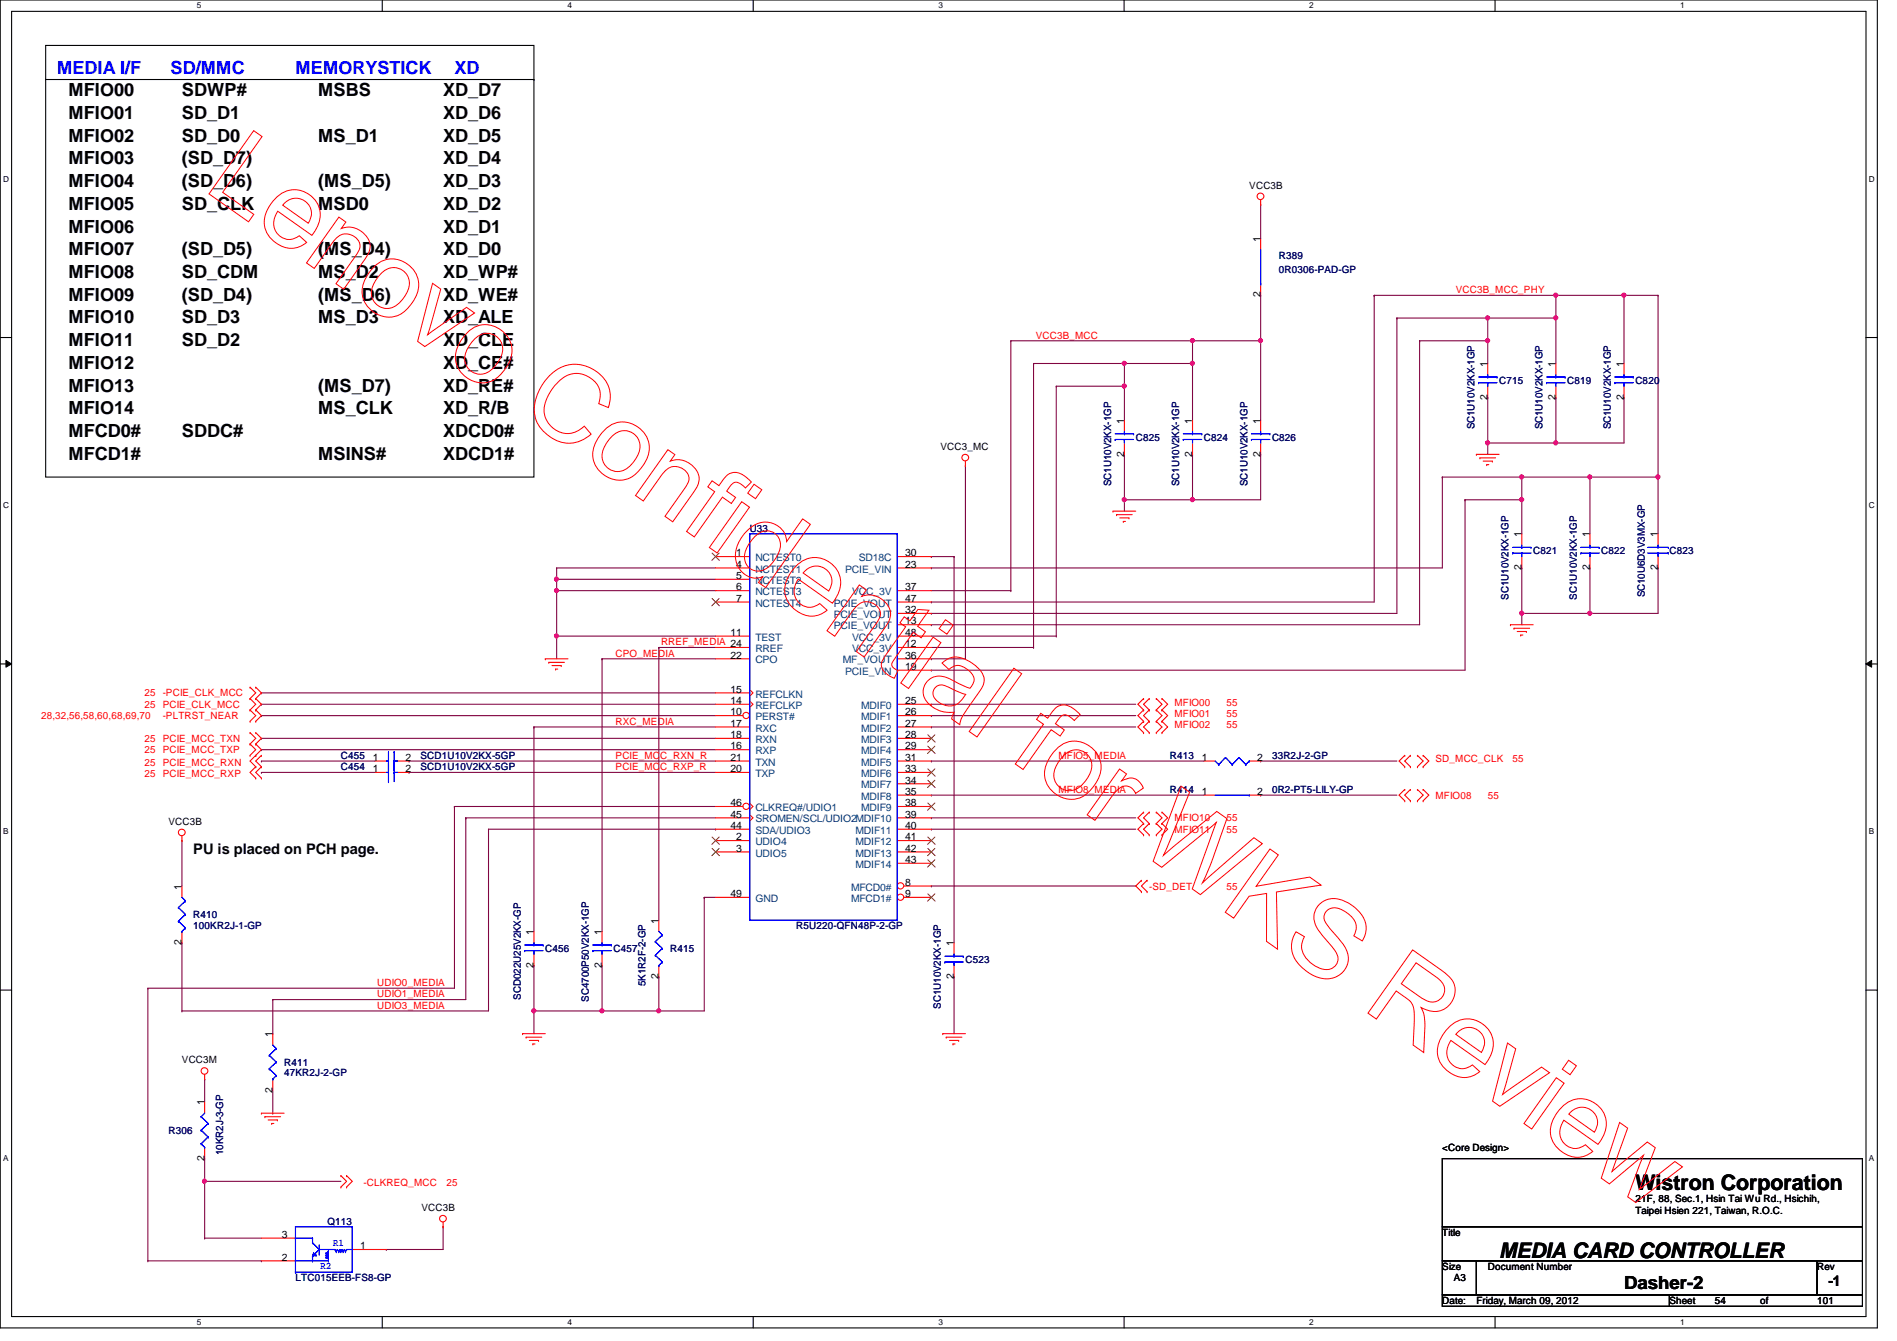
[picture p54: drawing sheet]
<svg xmlns="http://www.w3.org/2000/svg" width="297mm" height="210mm" viewBox="0 0 297 210" stroke-linecap="round" stroke-linejoin="round" font-family="sans-serif">
<defs><g id="words">
<g font-size="3.3">
<text x="256.1" y="186.3">Wistron Corporation</text>
<text x="234.7" y="196.8">MEDIA CARD CONTROLLER</text>
</g>
<g font-size="2.8" fill="#00f">
<text x="8.9" y="11.5">MEDIA I/F</text>
<text x="26.7" y="11.5">SD/MMC</text>
<text x="46.3" y="11.5">MEMORYSTICK</text>
<text x="71.2" y="11.5">XD</text>
</g>
<g font-size="2.8">
<text x="10.7" y="15.1">MFIO00</text>
<text x="28.5" y="15.1">SDWP#</text>
<text x="49.8" y="15.1">MSBS</text>
<text x="69.4" y="15.1">XD_D7</text>
<text x="10.7" y="22.2">MFIO02</text>
<text x="10.7" y="18.6">MFIO01</text>
<text x="28.5" y="22.2">SD_D0</text>
<text x="28.5" y="18.6">SD_D1</text>
<text x="49.8" y="22.2">MS_D1</text>
<text x="69.4" y="18.6">XD_D6</text>
<text x="69.4" y="22.2">XD_D5</text>
<text x="10.7" y="29.3">MFIO04</text>
<text x="10.7" y="25.7">MFIO03</text>
<text x="28.5" y="29.3">(SD_D6)</text>
<text x="28.5" y="25.7">(SD_D7)</text>
<text x="49.8" y="29.3">(MS_D5)</text>
<text x="69.4" y="29.3">XD_D3</text>
<text x="69.4" y="25.7">XD_D4</text>
<text x="10.7" y="32.9">MFIO05</text>
<text x="28.5" y="32.9">SD_CLK</text>
<text x="49.8" y="32.9">MSD0</text>
<text x="69.4" y="32.9">XD_D2</text>
<text x="10.7" y="40">MFIO07</text>
<text x="10.7" y="36.4">MFIO06</text>
<text x="28.5" y="40">(SD_D5)</text>
<text x="49.8" y="40">(MS_D4)</text>
<text x="69.4" y="40">XD_D0</text>
<text x="69.4" y="36.4">XD_D1</text>
<text x="10.7" y="47.1">MFIO09</text>
<text x="10.7" y="43.5">MFIO08</text>
<text x="28.5" y="43.5">SD_CDM</text>
<text x="28.5" y="47.1">(SD_D4)</text>
<text x="49.8" y="47.1">(MS_D6)</text>
<text x="49.8" y="43.5">MS_D2</text>
<text x="69.4" y="43.5">XD_WP#</text>
<text x="69.4" y="47.1">XD_WE#</text>
<text x="10.7" y="50.6">MFIO10</text>
<text x="28.5" y="50.6">SD_D3</text>
<text x="49.8" y="50.6">MS_D3</text>
<text x="69.4" y="50.6">XD_ALE</text>
<text x="10.7" y="57.7">MFIO12</text>
<text x="10.7" y="54.2">MFIO11</text>
<text x="28.5" y="54.2">SD_D2</text>
<text x="69.4" y="57.7">XD_CE#</text>
<text x="69.4" y="54.2">XD_CLE</text>
<text x="10.7" y="64.9">MFIO14</text>
<text x="10.7" y="61.3">MFIO13</text>
<text x="49.8" y="64.9">MS_CLK</text>
<text x="49.8" y="61.3">(MS_D7)</text>
<text x="69.4" y="64.9">XD_R/B</text>
<text x="69.4" y="61.3">XD_RE#</text>
<text x="10.7" y="72">MFCD1#</text>
<text x="10.7" y="68.4">MFCD0#</text>
<text x="28.5" y="68.4">SDDC#</text>
<text x="49.8" y="72">MSINS#</text>
<text x="69.4" y="68.4">XDCD0#</text>
<text x="69.4" y="72">XDCD1#</text>
<text x="254.3" y="201.8">Dasher-2</text>
</g>
<g font-size="2.3">
<text x="30.3" y="133.7">PU is placed on PCH page.</text>
<text x="286.3" y="201.3">-1</text>
</g>
<g font-size="1.6">
<text x="195.6" y="29.5">VCC3B</text>
<text x="197.4" y="37.9" transform="rotate(-90 197.4 37.9)">1</text>
<text x="197.4" y="46.6" transform="rotate(-90 197.4 46.6)">2</text>
<text x="232.9" y="57.4" transform="rotate(-90 232.9 57.4)">1</text>
<text x="243.6" y="57.4" transform="rotate(-90 243.6 57.4)">1</text>
<text x="254.3" y="57.4" transform="rotate(-90 254.3 57.4)">1</text>
<text x="232.9" y="62.6" transform="rotate(-90 232.9 62.6)">2</text>
<text x="243.6" y="62.6" transform="rotate(-90 243.6 62.6)">2</text>
<text x="254.3" y="62.6" transform="rotate(-90 254.3 62.6)">2</text>
<text x="147.3" y="70.4">VCC3_MC</text>
<text x="176" y="71.5" transform="rotate(-90 176 71.5)">2</text>
<text x="176" y="66.3" transform="rotate(-90 176 66.3)">1</text>
<text x="186.7" y="71.5" transform="rotate(-90 186.7 71.5)">2</text>
<text x="186.7" y="66.3" transform="rotate(-90 186.7 66.3)">1</text>
<text x="197.4" y="71.5" transform="rotate(-90 197.4 71.5)">2</text>
<text x="197.4" y="66.3" transform="rotate(-90 197.4 66.3)">1</text>
<text x="115.3" y="88.9">4</text>
<text x="115.3" y="87.1">1</text>
<text x="141.7" y="87.1">30</text>
<text x="141.7" y="88.9">23</text>
<text x="238.2" y="89.2" transform="rotate(-90 238.2 89.2)">2</text>
<text x="238.2" y="84.1" transform="rotate(-90 238.2 84.1)">1</text>
<text x="248.9" y="89.2" transform="rotate(-90 248.9 89.2)">2</text>
<text x="248.9" y="84.1" transform="rotate(-90 248.9 84.1)">1</text>
<text x="259.6" y="89.2" transform="rotate(-90 259.6 89.2)">2</text>
<text x="259.6" y="84.1" transform="rotate(-90 259.6 84.1)">1</text>
<text x="115.3" y="90.6">5</text>
<text x="115.3" y="92.4">6</text>
<text x="115.3" y="94.2">7</text>
<text x="141.7" y="92.4">37</text>
<text x="141.7" y="94.2">47</text>
<text x="141.7" y="96">32</text>
<text x="114.4" y="99.5">11</text>
<text x="141.7" y="97.7">13</text>
<text x="141.7" y="99.5">48</text>
<text x="141.7" y="101.3">12</text>
<text x="114.4" y="103.1">22</text>
<text x="141.7" y="103.1">36</text>
<text x="141.7" y="104.9">19</text>
<text x="114.4" y="108.4">15</text>
<text x="114.4" y="112">10</text>
<text x="114.4" y="113.7">17</text>
<text x="114.4" y="110.2">14</text>
<text x="141.7" y="110.2">25</text>
<text x="141.7" y="112">26</text>
<text x="141.7" y="113.7">27</text>
<text x="58.4" y="119.1">1</text>
<text x="63.5" y="119.1">2</text>
<text x="114.4" y="119.1">21</text>
<text x="114.4" y="117.3">16</text>
<text x="114.4" y="115.5">18</text>
<text x="141.7" y="115.5">28</text>
<text x="141.7" y="117.3">29</text>
<text x="141.7" y="119.1">31</text>
<text x="188.2" y="119.1">1</text>
<text x="196.8" y="119.1">2</text>
<text x="58.4" y="120.9">1</text>
<text x="63.5" y="120.9">2</text>
<text x="114.4" y="120.9">20</text>
<text x="141.7" y="120.9">33</text>
<text x="141.7" y="122.6">34</text>
<text x="141.7" y="124.4">35</text>
<text x="188.2" y="124.4">1</text>
<text x="196.8" y="124.4">2</text>
<text x="26.4" y="129.1">VCC3B</text>
<text x="114.4" y="129.8">44</text>
<text x="114.4" y="128">45</text>
<text x="114.4" y="126.2">46</text>
<text x="115.3" y="131.5">2</text>
<text x="141.7" y="126.2">38</text>
<text x="141.7" y="128">39</text>
<text x="141.7" y="129.8">40</text>
<text x="141.7" y="131.5">41</text>
<text x="115.3" y="133.3">3</text>
<text x="141.7" y="133.3">42</text>
<text x="141.7" y="135.1">43</text>
<text x="28.4" y="139.2" transform="rotate(-90 28.4 139.2)">1</text>
<text x="114.4" y="140.4">49</text>
<text x="141.7" y="138.6">8</text>
<text x="141.7" y="140.4">9</text>
<text x="28.4" y="147.9" transform="rotate(-90 28.4 147.9)">2</text>
<text x="83.6" y="146.3" transform="rotate(-90 83.6 146.3)">1</text>
<text x="94.2" y="146.3" transform="rotate(-90 94.2 146.3)">1</text>
<text x="103.1" y="144.6" transform="rotate(-90 103.1 144.6)">1</text>
<text x="149.3" y="148.1" transform="rotate(-90 149.3 148.1)">1</text>
<text x="83.6" y="151.5" transform="rotate(-90 83.6 151.5)">2</text>
<text x="94.2" y="151.5" transform="rotate(-90 94.2 151.5)">2</text>
<text x="103.1" y="153.2" transform="rotate(-90 103.1 153.2)">2</text>
<text x="149.3" y="153.2" transform="rotate(-90 149.3 153.2)">2</text>
<text x="28.5" y="166.5">VCC3M</text>
<text x="42.7" y="162.3" transform="rotate(-90 42.7 162.3)">1</text>
<text x="32" y="173" transform="rotate(-90 32 173)">1</text>
<text x="42.7" y="171" transform="rotate(-90 42.7 171)">2</text>
<text x="32" y="181.7" transform="rotate(-90 32 181.7)">2</text>
<text x="225.8" y="180.1">&lt;Core Design&gt;</text>
<text x="66" y="189.6">VCC3B</text>
<text x="256.1" y="188.1">21F, 88, Sec.1, Hsin Tai Wu Rd., Hsichih,</text>
<text x="256.1" y="189.9">Taipei Hsien 221, Taiwan, R.O.C.</text>
<text x="44.2" y="197.3">2</text>
<text x="44.2" y="193.8">3</text>
<text x="56.4" y="195.5">1</text>
<text x="225.8" y="193.5">Title</text>
<text x="225.8" y="198.8">Size</text>
<text x="227.6" y="200.6">A3</text>
<text x="233" y="198.8">Document Number</text>
<text x="284.5" y="198.8">Rev</text>
<text x="225.8" y="204.1">Date:</text>
<text x="231.2" y="204.1">Friday, March 09, 2012</text>
<text x="261.4" y="204.1">Sheet</text>
<text x="268.5" y="204.1">54</text>
<text x="275.6" y="204.1">of</text>
<text x="284.5" y="204.1">101</text>
</g>
<g font-size="1.6" fill="#000080">
<text x="200.2" y="40.6">R389</text>
<text x="200.2" y="42.7">0R0306-PAD-GP</text>
<text x="234.7" y="60.1">C715</text>
<text x="245.4" y="60.1">C819</text>
<text x="256.1" y="60.1">C820</text>
<text x="177.8" y="69">C825</text>
<text x="188.5" y="69">C824</text>
<text x="199.2" y="69">C826</text>
<text x="230.9" y="67.2" transform="rotate(-90 230.9 67.2)">SC1U10V2KX-1GP</text>
<text x="241.6" y="67.2" transform="rotate(-90 241.6 67.2)">SC1U10V2KX-1GP</text>
<text x="252.2" y="67.2" transform="rotate(-90 252.2 67.2)">SC1U10V2KX-1GP</text>
<text x="174" y="76.1" transform="rotate(-90 174 76.1)">SC1U10V2KX-1GP</text>
<text x="184.7" y="76.1" transform="rotate(-90 184.7 76.1)">SC1U10V2KX-1GP</text>
<text x="195.3" y="76.1" transform="rotate(-90 195.3 76.1)">SC1U10V2KX-1GP</text>
<text x="117.4" y="83.2">U33</text>
<text x="240.1" y="86.8">C821</text>
<text x="250.7" y="86.8">C822</text>
<text x="261.4" y="86.8">C823</text>
<text x="236.2" y="93.9" transform="rotate(-90 236.2 93.9)">SC1U10V2KX-1GP</text>
<text x="246.9" y="93.9" transform="rotate(-90 246.9 93.9)">SC1U10V2KX-1GP</text>
<text x="257.6" y="93.5" transform="rotate(-90 257.6 93.5)">SC10U6D3V3MX-GP</text>
<text x="53.4" y="118.8">C455</text>
<text x="65.8" y="118.8">SCD1U10V2KX-5GP</text>
<text x="183.2" y="118.8">R413</text>
<text x="199.2" y="118.8">33R2J-2-GP</text>
<text x="53.4" y="120.6">C454</text>
<text x="65.8" y="120.6">SCD1U10V2KX-5GP</text>
<text x="183.2" y="124.1">R414</text>
<text x="199.2" y="124.1">0R2-PT5-LILY-GP</text>
<text x="30.3" y="143.7">R410</text>
<text x="30.3" y="145.5">100KR2J-1-GP</text>
<text x="85.4" y="149">C456</text>
<text x="96.1" y="149">C457</text>
<text x="104.9" y="149">R415</text>
<text x="124.7" y="145.5">R5U220-QFN48P-2-GP</text>
<text x="101.1" y="154.3" transform="rotate(-90 101.1 154.3)">5K1R2F-2-GP</text>
<text x="151.2" y="150.8">C523</text>
<text x="81.5" y="156.5" transform="rotate(-90 81.5 156.5)">SCD022U25V2KX-GP</text>
<text x="92.2" y="156.8" transform="rotate(-90 92.2 156.8)">SC4700P50V2KX-1GP</text>
<text x="147.3" y="157.9" transform="rotate(-90 147.3 157.9)">SC1U10V2KX-1GP</text>
<text x="44.5" y="166.8">R411</text>
<text x="44.5" y="168.4">47KR2J-2-GP</text>
<text x="26.4" y="177.5">R306</text>
<text x="35" y="180.8" transform="rotate(-90 35 180.8)">10KR2J-3-GP</text>
<text x="51.3" y="191.7">Q113</text>
<text x="46.3" y="200.6">LTC015EEB-FS8-GP</text>
</g>
<g font-size="1.6" fill="#f00">
<text x="228" y="45.9">VCC3B_MCC_PHY</text>
<text x="162.2" y="53">VCC3B_MCC</text>
<text x="103.5" y="101">RREF_MEDIA 24</text>
<text x="96.4" y="102.8">CPO_MEDIA</text>
<text x="6.4" y="112.6">28,32,56,58,60,68,69,70</text>
<text x="22.6" y="109">25</text>
<text x="22.6" y="110.8">25</text>
<text x="25.5" y="109">-PCIE_CLK_MCC</text>
<text x="25.5" y="112.6">-PLTRST_NEAR</text>
<text x="25.5" y="110.8">PCIE_CLK_MCC</text>
<text x="96.4" y="113.5">RXC_MEDIA</text>
<text x="183.9" y="110.4">MFIO00</text>
<text x="183.9" y="112.2">MFIO01</text>
<text x="192.1" y="110.4">55</text>
<text x="192.1" y="112.2">55</text>
<text x="22.6" y="116.1">25</text>
<text x="22.6" y="117.9">25</text>
<text x="22.6" y="119.8">25</text>
<text x="25.5" y="116.1">PCIE_MCC_TXN</text>
<text x="25.5" y="117.9">PCIE_MCC_TXP</text>
<text x="25.5" y="119.8">PCIE_MCC_RXN</text>
<text x="96.4" y="118.8">PCIE_MCC_RXN_R</text>
<text x="165.7" y="118.8">MFIO5_MEDIA</text>
<text x="183.9" y="114">MFIO02</text>
<text x="192.1" y="114">55</text>
<text x="224.8" y="119.3">SD_MCC_CLK</text>
<text x="236.9" y="119.3">55</text>
<text x="22.6" y="121.6">25</text>
<text x="25.5" y="121.6">PCIE_MCC_RXP</text>
<text x="96.4" y="120.6">PCIE_MCC_RXP_R</text>
<text x="165.7" y="124.1">MFIO8_MEDIA</text>
<text x="224.8" y="125">MFIO08</text>
<text x="233" y="125">55</text>
<text x="183.9" y="130.3">MFIO11</text>
<text x="183.9" y="128.6">MFIO10</text>
<text x="192.1" y="130.3">55</text>
<text x="192.1" y="128.6">55</text>
<text x="180" y="139.2">-SD_DET</text>
<text x="192.1" y="139.2">55</text>
<text x="59.1" y="154.3">UDIO0_MEDIA</text>
<text x="59.1" y="156.1">UDIO1_MEDIA</text>
<text x="59.1" y="157.9">UDIO3_MEDIA</text>
<text x="56.9" y="185.6">-CLKREQ_MCC</text>
<text x="69.9" y="185.6">25</text>
</g>
<g font-size="1.6" fill="#004080">
<text x="118.3" y="89.6">NCTEST1</text>
<text x="118.3" y="87.8">NCTEST0</text>
<text x="132.3" y="89.6">PCIE_VIN</text>
<text x="134.5" y="87.8">SD18C</text>
<text x="118.3" y="91.4">NCTEST2</text>
<text x="118.3" y="93.2">NCTEST3</text>
<text x="118.3" y="95">NCTEST4</text>
<text x="130.6" y="95">PCIE_VOUT</text>
<text x="133.4" y="93.2">VCC_3V</text>
<text x="118.3" y="100.3">TEST</text>
<text x="130.6" y="96.7">PCIE_VOUT</text>
<text x="130.6" y="98.5">PCIE_VOUT</text>
<text x="133.4" y="100.3">VCC_3V</text>
<text x="118.3" y="103.8">CPO</text>
<text x="118.3" y="102.1">RREF</text>
<text x="132" y="103.8">MF_VOUT</text>
<text x="132.3" y="105.6">PCIE_VIN</text>
<text x="133.4" y="102.1">VCC_3V</text>
<text x="118.3" y="109.2">REFCLKN</text>
<text x="118.3" y="112.7">PERST#</text>
<text x="118.3" y="111">REFCLKP</text>
<text x="134.8" y="111">MDIF0</text>
<text x="134.8" y="112.7">MDIF1</text>
<text x="118.3" y="119.8">TXN</text>
<text x="118.3" y="118.1">RXP</text>
<text x="118.3" y="116.3">RXN</text>
<text x="118.3" y="114.5">RXC</text>
<text x="134.8" y="114.5">MDIF2</text>
<text x="134.8" y="116.3">MDIF3</text>
<text x="134.8" y="118.1">MDIF4</text>
<text x="134.8" y="119.8">MDIF5</text>
<text x="118.3" y="121.6">TXP</text>
<text x="134.8" y="121.6">MDIF6</text>
<text x="134.8" y="123.4">MDIF7</text>
<text x="134.8" y="125.2">MDIF8</text>
<text x="118.3" y="130.5">SDA/UDIO3</text>
<text x="118.3" y="128.7">SROMEN/SCL/UDIO2MDIF10</text>
<text x="118.3" y="127">CLKREQ#/UDIO1</text>
<text x="133.9" y="130.5">MDIF11</text>
<text x="134.8" y="127">MDIF9</text>
<text x="118.3" y="132.3">UDIO4</text>
<text x="118.3" y="134.1">UDIO5</text>
<text x="133.9" y="132.3">MDIF12</text>
<text x="133.9" y="134.1">MDIF13</text>
<text x="133.9" y="135.8">MDIF14</text>
<text x="118.3" y="141.2">GND</text>
<text x="133.3" y="139.4">MFCD0#</text>
<text x="133.3" y="141.2">MFCD1#</text>
</g>
<g font-size="1.6" fill="#00f">
<text x="52.2" y="195">R1</text>
<text x="50.2" y="198.6">R2</text>
</g>
<g font-size="1.3">
<text x="30.8" y="1.3">5</text>
<text x="88.9" y="1.3">4</text>
<text x="146.9" y="1.3">3</text>
<text x="205" y="1.3">2</text>
<text x="263.1" y="1.3">1</text>
<text x=".5" y="28.4">D</text>
<text x="292.6" y="28.4">D</text>
<text x=".5" y="79.5">C</text>
<text x="292.6" y="79.5">C</text>
<text x=".5" y="130.6">B</text>
<text x="292.6" y="130.6">B</text>
<text x=".5" y="181.7">A</text>
<text x="292.6" y="181.7">A</text>
<text x="30.8" y="207.4">5</text>
<text x="88.9" y="207.4">4</text>
<text x="146.9" y="207.4">3</text>
<text x="205" y="207.4">2</text>
<text x="263.1" y="207.4">1</text>
</g>
</g></defs>
<path d="M0 0h294v207.9h-294zM1.8 1.8h290.4v204.3h-290.4z" fill="none" stroke="#000" stroke-width=".17"/>
<g fill="#fff">
<path d="M30.8 .2h.7v1.4h-.7z"/>
<path d="M30.8 206.2h.7v1.4h-.7z"/>
</g>
<path d="M59.9 0v1.8M59.9 206.1v1.8" fill="none" stroke="#000" stroke-width=".17"/>
<g fill="#fff">
<path d="M88.9 .2h.6v1.4h-.6z"/>
<path d="M88.9 206.2h.6v1.4h-.6z"/>
</g>
<path d="M117.9 0v1.8M117.9 206.1v1.8" fill="none" stroke="#000" stroke-width=".17"/>
<g fill="#fff">
<path d="M146.9 .2h.7v1.4h-.7z"/>
<path d="M146.9 206.2h.7v1.4h-.7z"/>
</g>
<path d="M176 0v1.8M176 206.1v1.8" fill="none" stroke="#000" stroke-width=".17"/>
<g fill="#fff">
<path d="M205 .2h.7v1.4h-.7z"/>
<path d="M205 206.2h.7v1.4h-.7z"/>
</g>
<path d="M234.1 0v1.8M234.1 206.1v1.8" fill="none" stroke="#000" stroke-width=".17"/>
<g fill="#fff">
<path d="M263.1 .2h.7v1.4h-.7z"/>
<path d="M263.1 206.2h.7v1.4h-.7z"/>
<path d="M.5 27.3h.9v1.4h-.9z"/>
<path d="M292.6 27.3h.9v1.4h-.9z"/>
<path d="M.5 78.4h.9v1.4h-.9z"/>
<path d="M292.6 78.4h.9v1.4h-.9z"/>
</g>
<path d="M0 52.8h1.8M292.2 52.8h1.8" fill="none" stroke="#000" stroke-width=".17"/>
<g fill="#fff">
<path d="M.5 129.5h.8v1.4h-.8z"/>
<path d="M292.6 129.5h.9v1.4h-.9z"/>
</g>
<path d="M0 103.9h1.8M292.2 103.9h1.8" fill="none" stroke="#000" stroke-width=".17"/>
<path d="M.9 103.4l.9 .5-.9 .5zM292.2 103.9l.9-.5v1z" fill="#000"/>
<path d="M.9 103.4l.9 .5-.9 .5zM292.2 103.9l.9-.5v1z" fill="none" stroke="#000" stroke-width=".16"/>
<g fill="#fff">
<path d="M.5 180.5h.8v1.4h-.8z"/>
<path d="M292.6 180.5h.9v1.4h-.9z"/>
</g>
<path d="M0 155h1.8M292.2 155h1.8" fill="none" stroke="#000" stroke-width=".17"/>
<path d="M83.6 158.2h.1M83.6 158.2h10.7" fill="none" stroke="#800040" stroke-width=".17"/>
<circle cx="83.6" cy="158.2" r=".32" fill="#f0f"/>
<circle cx="83.6" cy="158.2" r=".32" fill="none" stroke="#f0f" stroke-width=".17"/>
<path d="M83.6 151.1h.1M83.6 151.1v7.1M94.3 158.2h.1M94.3 158.2h8.9" fill="none" stroke="#800040" stroke-width=".17"/>
<circle cx="94.2" cy="158.2" r=".32" fill="#f0f"/>
<circle cx="94.2" cy="158.2" r=".32" fill="none" stroke="#f0f" stroke-width=".17"/>
<path d="M103.2 152.9h.1M103.2 152.9v5.3" fill="none" stroke="#800040" stroke-width=".17"/>
<circle cx="103.1" cy="158.2" r=".32" fill="#f0f"/>
<circle cx="103.1" cy="158.2" r=".32" fill="none" stroke="#f0f" stroke-width=".17"/>
<g fill="none" stroke="#800040" stroke-width=".17">
<path d="M40.9 112h.1M40.9 110.2h.1M40.9 108.5h.1M40.9 112h71.2M40.9 110.2h71.2M40.9 108.5h71.2M83.6 113.8h.1M83.6 113.8v32M83.6 113.8h28.5M94.3 103.1h.1M94.3 103.1v42.7M94.3 103.1h17.8"/>
<path d="M103.2 101.3h.1M103.2 101.3v42.7M103.2 101.3h8.9M145.8 113.8h.1M145.8 112h.1M145.8 110.2h.1M145.8 119.1h.1M145.8 112h32M145.8 113.8h32M145.8 110.2h32M145.8 119.1h42.7M197.4 119.1h.1"/>
<path d="M197.4 119.1h21.3M145.8 129.8h.1M145.8 128h.1M145.8 138.7h.1M145.8 124.5h.1M145.8 129.8h32M145.8 128h32M145.8 138.7h32M145.8 124.5h42.7M197.4 124.5h.1M197.4 124.5h21.3M28.5 158.2h.1"/>
<path d="M28.5 147.6h.1M28.5 158.2h48M28.5 147.6v10.6M42.7 156.5h.1M42.7 156.5h30.2M83.6 158.2h.1M83.6 158.2v3.6M94.3 151.1h.1M94.3 151.1v7.1M32 168.9h.1M32 168.9v3.6M32 184.9h.1"/>
<path d="M32 184.9v8.9M60.5 195.6h.1M69.4 192h.1M69.4 192v3.6h-8.9"/>
</g>
<circle cx="32" cy="184.9" r=".32" fill="#f0f"/>
<circle cx="32" cy="184.9" r=".32" fill="none" stroke="#f0f" stroke-width=".17"/>
<g fill="none" stroke="#800040" stroke-width=".17">
<path d="M87.2 99.6h.1M87.2 99.6h24.9M28.5 131.6h.1M28.5 131.6v7.1M71.2 126.2h.1M71.2 126.2v28.5M71.2 126.2h40.9M72.9 128h.1M72.9 128v28.5M72.9 128h39.2M76.5 129.8h.1M76.5 129.8v28.4"/>
<path d="M103.2 158.2h.1M110.3 140.5h.1M110.3 140.5h1.8M110.3 140.5v17.7h-7.1M32 193.8h.1M32 184.9h.1M32 181.4h.1M32 193.8h8.9M32 184.9h21.4M32 181.4v3.5"/>
</g>
<circle cx="87.1" cy="99.5" r=".32" fill="#f0f"/>
<circle cx="87.1" cy="99.5" r=".32" fill="none" stroke="#f0f" stroke-width=".17"/>
<path d="M215.2 46.2h.1M215.2 46.2v48M243.6 46.2h.1M243.6 46.2h10.7M87.2 99.6h.1M87.2 99.6v3.5M145.8 87.1h.1M145.8 87.1h3.6M149.4 87.1h.1M149.4 87.1v60.5M149.4 152.9h.1M149.4 152.9v8.9" fill="none" stroke="#800040" stroke-width=".17"/>
<circle cx="243.6" cy="46.2" r=".32" fill="#f0f"/>
<circle cx="243.6" cy="46.2" r=".32" fill="none" stroke="#f0f" stroke-width=".17"/>
<path d="M218.7 49.8h.1M218.7 49.8v46.2M218.7 49.8h14.3M222.3 53.3h.1M222.3 53.3v44.5M222.3 53.3h10.7M233 53.3h.1M233 53.3v3.6" fill="none" stroke="#800040" stroke-width=".17"/>
<circle cx="232.9" cy="53.3" r=".32" fill="#f0f"/>
<circle cx="232.9" cy="53.3" r=".32" fill="none" stroke="#f0f" stroke-width=".17"/>
<path d="M233 49.8h.1M233 49.8h10.6" fill="none" stroke="#800040" stroke-width=".17"/>
<circle cx="232.9" cy="49.8" r=".32" fill="#f0f"/>
<circle cx="232.9" cy="49.8" r=".32" fill="none" stroke="#f0f" stroke-width=".17"/>
<path d="M233 49.8h.1M233 49.8v3.5M243.6 49.8h.1M243.6 49.8v7.1" fill="none" stroke="#800040" stroke-width=".17"/>
<circle cx="243.6" cy="49.8" r=".32" fill="#f0f"/>
<circle cx="243.6" cy="49.8" r=".32" fill="none" stroke="#f0f" stroke-width=".17"/>
<path d="M254.3 46.2h.1M254.3 46.2v10.7" fill="none" stroke="#800040" stroke-width=".17"/>
<circle cx="254.3" cy="46.2" r=".32" fill="#f0f"/>
<circle cx="254.3" cy="46.2" r=".32" fill="none" stroke="#f0f" stroke-width=".17"/>
<path d="M254.3 46.2h.1M254.3 46.2h5.3M233 62.2h.1M233 62.2v7.1M243.6 62.2h.1M243.6 69.3h.1M243.6 62.2v7.1M254.3 62.2h.1M254.3 62.2v7.1h-10.7" fill="none" stroke="#800040" stroke-width=".17"/>
<circle cx="243.6" cy="69.3" r=".32" fill="#f0f"/>
<circle cx="243.6" cy="69.3" r=".32" fill="none" stroke="#f0f" stroke-width=".17"/>
<path d="M233 69.3h.1M233 69.3h10.6M233 69.3v1.8" fill="none" stroke="#800040" stroke-width=".17"/>
<circle cx="232.9" cy="69.3" r=".32" fill="#f0f"/>
<circle cx="232.9" cy="69.3" r=".32" fill="none" stroke="#f0f" stroke-width=".17"/>
<path d="M225.8 74.7h.1M225.8 74.7v14.2M249 74.7h.1M249 74.7h10.6" fill="none" stroke="#800040" stroke-width=".17"/>
<circle cx="248.9" cy="74.6" r=".32" fill="#f0f"/>
<circle cx="248.9" cy="74.6" r=".32" fill="none" stroke="#f0f" stroke-width=".17"/>
<g fill="none" stroke="#800040" stroke-width=".17">
<path d="M215.2 46.2h.1M215.2 46.2h28.4M243.6 46.2h.1M243.6 46.2v3.6M259.6 46.2h.1M259.6 46.2v28.5M229.4 78.2h.1M229.4 78.2v26.7M229.4 78.2h8.9M238.3 78.2h.1M238.3 78.2v5.4M23.2 154.7h.1"/>
<path d="M23.2 154.7h48M23.2 154.7v42.7M23.2 197.4h.1M23.2 197.4h17.7M40.9 197.4h.1"/>
</g>
<circle cx="238.3" cy="78.2" r=".32" fill="#f0f"/>
<circle cx="238.3" cy="78.2" r=".32" fill="none" stroke="#f0f" stroke-width=".17"/>
<path d="M225.8 74.7h.1M225.8 74.7h12.5M238.3 74.7h.1M238.3 74.7v3.5" fill="none" stroke="#800040" stroke-width=".17"/>
<circle cx="238.3" cy="74.6" r=".32" fill="#f0f"/>
<circle cx="238.3" cy="74.6" r=".32" fill="none" stroke="#f0f" stroke-width=".17"/>
<path d="M238.3 74.7h.1M238.3 74.7h10.7M249 74.7h.1M249 74.7v8.9M259.6 74.7h.1M259.6 74.7v8.9" fill="none" stroke="#800040" stroke-width=".17"/>
<circle cx="259.6" cy="74.6" r=".32" fill="#f0f"/>
<circle cx="259.6" cy="74.6" r=".32" fill="none" stroke="#f0f" stroke-width=".17"/>
<path d="M249 88.9h.1M249 96h.1M249 88.9v7.1M259.6 88.9h.1M259.6 88.9v7.1h-10.6" fill="none" stroke="#800040" stroke-width=".17"/>
<circle cx="248.9" cy="96" r=".32" fill="#f0f"/>
<circle cx="248.9" cy="96" r=".32" fill="none" stroke="#f0f" stroke-width=".17"/>
<path d="M238.3 96h.1M238.3 96h10.7M238.3 96v1.8" fill="none" stroke="#800040" stroke-width=".17"/>
<circle cx="238.3" cy="96" r=".32" fill="#f0f"/>
<circle cx="238.3" cy="96" r=".32" fill="none" stroke="#f0f" stroke-width=".17"/>
<g fill="none" stroke="#800040" stroke-width=".17">
<path d="M158.3 53.3h.1M158.3 53.3v39.2M158.3 53.3h28.4M161.8 56.9h.1M161.8 56.9v44.4M161.8 56.9h14.3M176.1 56.9h.1M186.7 53.3h.1M151.2 72.9h.1M151.2 72.9v30.2h-5.4M165.4 60.5h.1M165.4 60.5v39.1"/>
<path d="M165.4 60.5h10.7M176.1 60.5h.1M145.8 94.2h.1M145.8 96h.1M145.8 97.8h.1M145.8 88.9h.1M145.8 94.2h69.4M145.8 96h72.9M145.8 97.8h76.5M145.8 88.9h80M145.8 92.5h12.5M145.8 99.6h19.6"/>
<path d="M158.3 92.5h.1M165.4 99.6h.1M238.3 88.9h.1M238.3 88.9v7.1M145.8 103.1h.1M145.8 104.9h.1M145.8 104.9h83.6M145.8 101.3h16M161.8 101.3h.1"/>
</g>
<circle cx="176" cy="60.4" r=".32" fill="#f0f"/>
<circle cx="176" cy="60.4" r=".32" fill="none" stroke="#f0f" stroke-width=".17"/>
<path d="M186.7 56.9h.1M186.7 56.9v8.9M176.1 60.5h.1M176.1 60.5v5.3" fill="none" stroke="#800040" stroke-width=".17"/>
<circle cx="186.7" cy="56.9" r=".32" fill="#f0f"/>
<circle cx="186.7" cy="56.9" r=".32" fill="none" stroke="#f0f" stroke-width=".17"/>
<path d="M186.7 71.1h.1M186.7 78.2h.1M186.7 71.1v7.1M186.7 78.2h10.7" fill="none" stroke="#800040" stroke-width=".17"/>
<circle cx="186.7" cy="78.2" r=".32" fill="#f0f"/>
<circle cx="186.7" cy="78.2" r=".32" fill="none" stroke="#f0f" stroke-width=".17"/>
<path d="M176.1 78.2h.1M176.1 78.2h10.6M176.1 78.2v1.8" fill="none" stroke="#800040" stroke-width=".17"/>
<circle cx="176" cy="78.2" r=".32" fill="#f0f"/>
<circle cx="176" cy="78.2" r=".32" fill="none" stroke="#f0f" stroke-width=".17"/>
<path d="M176.1 56.9h.1M176.1 56.9v3.6M186.7 53.3h.1M186.7 53.3h10.7M176.1 71.1h.1M176.1 71.1v7.1" fill="none" stroke="#800040" stroke-width=".17"/>
<circle cx="176" cy="56.9" r=".32" fill="#f0f"/>
<circle cx="176" cy="56.9" r=".32" fill="none" stroke="#f0f" stroke-width=".17"/>
<path d="M176.1 56.9h.1M186.7 53.3h.1M186.7 53.3v3.6h-10.6" fill="none" stroke="#800040" stroke-width=".17"/>
<circle cx="186.7" cy="53.3" r=".32" fill="#f0f"/>
<circle cx="186.7" cy="53.3" r=".32" fill="none" stroke="#f0f" stroke-width=".17"/>
<path d="M197.4 53.3h.1M197.4 53.3v12.5M197.4 71.1h.1M197.4 71.1v7.1" fill="none" stroke="#800040" stroke-width=".17"/>
<circle cx="197.4" cy="53.3" r=".32" fill="#f0f"/>
<circle cx="197.4" cy="53.3" r=".32" fill="none" stroke="#f0f" stroke-width=".17"/>
<g fill="none" stroke="#800040" stroke-width=".17">
<path d="M197.4 32h.1M197.4 32v5.3M197.4 46.2h.1M197.4 46.2v7.1M87.2 88.9h.1M87.2 90.7h.1M87.2 88.9h24.9M87.2 88.9v1.8M87.2 90.7h24.9M40.9 115.6h.1M40.9 117.3h.1M40.9 119.1h.1"/>
<path d="M40.9 115.6h71.2M40.9 117.3h71.2M40.9 119.1h17.8M64 119.1h.1M64 119.1h48.1M40.9 120.9h.1M40.9 120.9h17.8M64 120.9h.1M64 120.9h48.1M76.5 129.8h35.6M112.1 129.8h.1M42.7 156.5v5.3"/>
<path d="M42.7 161.8h.1M42.7 174.2h.1M42.7 170.7v3.5"/>
</g>
<circle cx="87.1" cy="90.7" r=".32" fill="#f0f"/>
<circle cx="87.1" cy="90.7" r=".32" fill="none" stroke="#f0f" stroke-width=".17"/>
<path d="M87.2 92.5h.1M87.2 90.7v1.8M87.2 92.5h24.9" fill="none" stroke="#800040" stroke-width=".17"/>
<circle cx="87.1" cy="92.4" r=".32" fill="#f0f"/>
<circle cx="87.1" cy="92.4" r=".32" fill="none" stroke="#f0f" stroke-width=".17"/>
<path d="M87.2 99.6h.1M87.2 92.5v7.1" fill="none" stroke="#800040" stroke-width=".17"/>
<g fill="none" stroke="#f00" stroke-width=".17">
<path d="M197.4 32h.1M197.4 31.3v.7M243.6 56.9v1.8M151.2 72.9h.1M151.2 72.2v.7M186.7 65.8v1.8M186.7 69.3v1.8M197.4 65.8v1.8M197.4 69.3v1.8M231.2 71.1h.1M231.2 71.1h3.5M231.7 71.7h.1"/>
<path d="M231.7 71.7h2.5M232.2 72.2h1.5M232.8 72.7h.1M232.8 72.7h.3M233.7 72.2h.1M243.6 60.5v1.7M174.3 80h.1M174.3 80h3.5M174.8 80.6h.1M174.8 80.6h2.5M175.3 81.1h1.5M175.9 81.6h.1"/>
<path d="M175.9 81.6h.3M176.8 81.1h.1M236.5 97.8h.1M236.5 97.8h3.6M237.1 98.3h.1M237.1 98.3h2.4M237.6 98.8h1.4M238.1 99.4h.1M238.1 99.4h.4M238.3 83.6v1.7M238.3 87.1v1.8M239 98.8h.1"/>
<path d="M39.2 109.3h.1M39.2 107.6h.1M39.2 112.9h.1M39.2 111.1h.1M39.2 116.5h.1M39.2 114.7h.1M39.2 118.2h.1M39.2 107.6l.8 .9-.8 .8M39.2 111.1l.8 .9-.8 .9M39.2 109.3l.8 .9-.8 .9M39.2 114.7l.8 .9-.8 .9M39.2 116.5l.8 .8-.8 .9"/>
<path d="M40 107.6h.1M40 109.3h.1M40 111.1h.1M40 112.9h.1M40 114.7h.1M40 116.5h.1M40 118.2h.1M40 107.6l.9 .9-.9 .8M40 111.1l.9 .9-.9 .9M40 109.3l.9 .9-.9 .9M40 114.7l.9 .9-.9 .9M40 116.5l.9 .8-1.7 1.8 .8 .9"/>
<path d="M40.9 118.2h.1M40.9 118.2l-.9 .9 .9 .9M58.7 119.1h1.8M62.3 119.1h1.7M85.4 103.1h.1M85.4 103.1h3.5M85.9 103.7h.1M85.9 103.7h2.5M86.4 104.2h1.5M87 104.7h.1M87 104.7h.3M87.9 104.2h.1"/>
<path d="M112.1 108.5h5.3M117.4 107.9l.5 .6-.5 .5M179.1 109.3h.1M179.1 111.1h.1M179.1 112.9h.1M179.1 114.7h.1M179.1 109.3l-.9 .9 .9 .9M179.1 111.1l-.9 .9 .9 .9M179.1 112.9l-.9 .9 .9 .9M180 109.3h.1M180 111.1h.1M180 112.9h.1"/>
<path d="M180 114.7h.1M180 109.3l-.9 .9 .9 .9M180 111.1l-.9 .9 .9 .9M180 112.9l-.9 .9 .9 .9M181.1 111.1h.1M181.1 109.3h.1M181.1 112.9h.1M181.1 114.7h.1M181.1 109.3l.8 .9-.8 .9M181.1 111.1l.8 .9-.8 .9M181.1 112.9l.8 .9-.8 .9M181.9 109.3h.1"/>
<path d="M181.9 111.1h.1M181.9 112.9h.1M181.9 114.7h.1M181.9 109.3l.9 .9-.9 .9M181.9 111.1l.9 .9-.9 .9M181.9 112.9l.9 .9-.9 .9M188.5 119.1h1.8M195.6 119.1h1.8M220 118.2h.1M220 118.2l-.9 .9 .9 .9M220.8 118.2h.1M220.8 118.2l-.8 .9 .8 .9"/>
<path d="M222 118.2h.1M222 118.2l.8 .9-.8 .9M222.8 118.2h.1M222.8 118.2l.9 .9-.9 .9M28.5 131.6h.1M28.5 130.9v.7M28.5 138.7v1.8M40 120h.1M40 121.8h.1M40 120l-.8 .9 .8 .9M40.9 120h.1M40.9 121.8h.1"/>
<path d="M40.9 120l-.9 .9 .9 .9M58.7 120.9h1.8M62.3 120.9h1.7M178.7 137.8h.1M178.7 139.6h.1M178.7 137.8l-.9 .9 .9 .9M179.1 130.7h.1M179.1 128.9h.1M179.1 127.1h.1M179.1 128.9l-.9 .9 .9 .9M179.1 127.1l-.9 .9 .9 .9M179.6 139.6h.1"/>
<path d="M179.6 137.8h.1M179.6 137.8l-.9 .9 .9 .9M180 130.7h.1M180 128.9h.1M180 127.1h.1M180 128.9l-.9 .9 .9 .9M180 127.1l-.9 .9 .9 .9M181.1 128.9h.1M181.1 130.7h.1M181.1 127.1h.1M181.1 128.9l.8 .9-.8 .9M181.1 127.1l.8 .9-.8 .9"/>
<path d="M181.9 130.7h.1M181.9 128.9h.1M181.9 127.1h.1M181.9 128.9l.9 .9-.9 .9M181.9 127.1l.9 .9-.9 .9M220 120h.1M220 125.3h.1M220 123.6h.1M220 123.6l-.9 .9 .9 .8M220.8 120h.1M220.8 125.3h.1M220.8 123.6h.1"/>
<path d="M220.8 123.6l-.8 .9 .8 .8M222 120h.1M222 123.6h.1M222 125.3h.1M222 123.6l.8 .9-.8 .8M222.8 120h.1M222.8 125.3h.1M222.8 123.6h.1M222.8 123.6l.9 .9-.9 .8M28.5 145.8v1.8M83.6 145.8v1.8M83.6 149.4v1.7"/>
<path d="M149.4 147.6v1.8M149.4 151.1v1.8M32 168.9h.1M32 168.2v.7M32 172.5v1.7M32 179.6v1.8M40.9 174.2h.1M40.9 174.2h3.6M41.5 174.8h.1M41.5 174.8h2.4M42 175.3h1.4M42.5 175.9h.1"/>
<path d="M42.5 175.9h.4M43.4 175.3h.1M81.8 161.8h.1M81.8 161.8h3.6M82.4 162.3h.1M82.4 162.3h2.4M82.9 162.9h1.4M83.4 163.4h.1M83.4 163.4h.4M84.3 162.9h.1M147.6 161.8h.1M147.6 161.8h3.6"/>
<path d="M148.2 162.3h.1M148.2 162.3h2.4M148.7 162.9h1.4M149.2 163.4h.1M149.2 163.4h.4M150.1 162.9h.1M40.9 197.4h5.4M40.9 193.8h5.4M53.4 184h.1M53.4 185.8h.1M53.4 184l.9 .9-.9 .9M54.3 184h.1"/>
<path d="M54.3 185.8h.1M54.3 184l.9 .9-.9 .9M55.2 195.6h5.3M69.4 192h.1M69.4 191.3v.7"/>
<circle cx="197.4" cy="30.7" r=".52"/>
<circle cx="151.2" cy="71.6" r=".52"/>
<circle cx="28.5" cy="130.3" r=".52"/>
<circle cx="32" cy="167.6" r=".52"/>
<circle cx="69.4" cy="190.7" r=".52"/>
</g>
<path d="M7.2 7.1h76.4v67.6h-76.4zM7.2 12.4h76.4M83.6 12.4h.1M225.8 181.4h65.8v10.6h-65.8zM225.8 192h65.8v5.4h-65.8zM225.8 197.4h5.4v5.3h-5.4zM231.2 197.4h53.3v5.3h-53.3zM284.5 197.4h7.1v5.3h-7.1zM225.8 202.7h35.6v1.8h-35.6zM261.4 202.7h30.2v1.8h-30.2z" fill="none" stroke="#000" stroke-width=".17"/>
<g fill="none" stroke="#00f" stroke-width=".17">
<path d="M242.2 59.9h.1M242.2 59h2.9M242.2 59.9h2.9M243.6 59h.1M243.6 59.9h.1M243.6 58.7v.3M243.6 59.9v.6M245.1 59h.1M185.3 68.8h.1M185.3 67.9h2.9M185.3 68.8h2.9M186.7 67.9h.1"/>
<path d="M186.7 68.8h.1M186.7 67.6v.3M186.7 68.8v.5M188.2 67.9h.1M196 68.8h.1M196 67.9h2.8M196 68.8h2.8M197.4 67.9h.1M197.4 68.8h.1M197.4 67.6v.3M197.4 68.8v.5M198.8 67.9h.1"/>
<path d="M236.9 86.6h.1M236.9 85.7h2.8M236.9 86.6h2.8M238.3 85.7h.1M238.3 86.6h.1M238.3 85.3v.4M238.3 86.6v.5M239.7 85.7h.1M60.5 119.1h.3M60.8 119.1h.1M60.8 117.7v4.6M61.7 119.5h.1"/>
<path d="M61.7 119.1h.1M61.7 117.7h.1M61.7 117.7v4.6M61.7 119.1h.6M190.3 119.1l.5 .6M190.8 119.7h.1M191.9 118.6h.1M191.9 118.6l-1.1 1.1M191.9 118.6l1.1 1.1M193 119.7h.1M194 118.6h.1M194 118.6l-1 1.1"/>
<path d="M194 118.6l1.1 1.1M195.1 119.7h.1M195.6 119.1h.1M195.6 119.1l-.5 .6M60.5 120.9h.3M60.8 120.9h.1M60.8 122.3h.1M60.8 120.6h.1M61.7 120.9h.1M61.7 120.9h.6M27.9 142.1h.1M27.9 144.2h.1"/>
<path d="M27.9 142.1l1.1 1M27.9 144.2l1.1 1M28.5 145.8h.1M28.5 140.5l.5 .5M29 141h.1M29 143.1h.1M29 145.2h.1M29 141l-1.1 1.1M29 143.1l-1.1 1.1M29 145.2l-.5 .6M82.2 148.8h.1M82.2 147.9h2.8"/>
<path d="M82.2 148.8h2.8M83.6 147.9h.1M83.6 148.8h.1M83.6 147.6v.3M83.6 148.8v.6M85 147.9h.1M148 150.6h.1M148 149.7h2.8M148 150.6h2.8M149.4 149.7h.1M149.4 150.6h.1M149.4 149.4v.3"/>
<path d="M149.4 150.6v.5M150.8 149.7h.1M31.5 174.8h.1M31.5 176.9h.1M31.5 179h.1M31.5 174.8l1.1 1.1M31.5 176.9l1.1 1.1M31.5 179l.5 .6M32 179.6h.1M32 174.2l-.5 .6M32.6 175.9h.1M32.6 178h.1"/>
<path d="M32.6 175.9l-1.1 1M32.6 178l-1.1 1M46.3 192h8.9v7.1h-8.9zM46.3 197.4h.1M46.3 193.8h.1M46.3 199.1h.1M46.3 197.4h5.1M46.3 193.8h2.6M46.3 199v.1M48.9 196.6h.1M48.9 197.4h.1M48.9 194.5h.1"/>
<path d="M48.9 193.8h.1M48.9 193.8v.7M48.9 196.6v.8M48.9 194.5l1.1 1.1M49.1 196.1h.1M49.1 196.1l.4 .4M49.1 196.1l-.2 .5M49.5 196.5h.1M49.5 196.5l-.6 .1M50 195.6h.1M50 196.3h.1M50 195.6h2.5"/>
<path d="M50 195.6l-1.1 1M50 194.9v1.4M51.1 196.1h.1M51.1 196.5h.1M51.1 196.8h.1M51.1 196.1l.3 .2M51.1 196.5l.3 .1M51.1 196.8l.3 .2M51.4 195.9h.1M51.4 196.3h.1M51.4 196.6h.1M51.4 197h.1"/>
<path d="M51.4 197.4h.1M51.4 195.6v.3M51.4 197v.4M51.4 195.9l-.3 .2M51.4 196.3l-.3 .2M51.4 196.6l-.3 .2M52.5 195.6h.1M52.5 195.6l.2 .3M52.7 195.9h.1M52.8 195.6h.1M52.8 195.6l.2 .3M52.8 195.6l-.1 .3"/>
<path d="M53 195.9h.1M53.2 195.6h.1M53.2 195.6l.2 .3M53.2 195.6l-.2 .3M53.4 195.9h.1M53.5 195.6h.1M53.5 195.6l.2 .3M53.5 195.6l-.1 .3M53.7 195.9h.1M53.9 195.6h.1M53.9 195.6l.2 .3M53.9 195.6l-.2 .3"/>
<path d="M54.1 195.9h.1M54.3 195.6h.1M54.3 195.6h.9M54.3 195.6l-.2 .3"/>
</g>
<circle cx="116.8" cy="112" r=".5" fill="#fff"/>
<g fill="none" stroke="#f00" stroke-width=".17">
<path d="M112.1 90.7h5.3M112.1 88.9h5.3M112.1 112h4.2M112.1 103.1h5.3M140.5 112h5.3M140.5 110.2h5.3M140.5 113.8h5.3M140.5 115.6h5.3M140.5 117.3h5.3M140.5 119.1h5.3M140.5 120.9h5.3M140.5 122.7h5.3"/>
<path d="M140.5 124.5h5.3M140.5 126.2h5.3M140.5 128h5.3M140.5 129.8h5.3M140.5 131.6h5.3M140.5 133.3h5.3M140.5 135.1h5.3"/>
<circle cx="116.8" cy="112" r=".5"/>
</g>
<g fill="none" stroke="#804000" stroke-width=".16">
<path d="M145.3 115l1.1 1.2M145.3 116.8l1.1 1.1M146.4 115l-1.2 1.2M146.4 116.8l-1.2 1.1M145.3 120.4l1.1 1.1M145.3 122.1l1.1 1.2M145.3 125.7l1.1 1.1M145.3 131l1.1 1.2M145.3 132.8l1.1 1.1M145.3 134.6l1.1 1.1M146.4 120.4l-1.2 1.1M146.4 122.1l-1.2 1.2"/>
<path d="M146.4 125.7l-1.2 1.1M146.4 131l-1.2 1.2M146.4 132.8l-1.2 1.1M146.4 134.6l-1.2 1.1"/>
</g>
<circle cx="141" cy="138.7" r=".5" fill="#fff"/>
<g fill="none" stroke="#f00" stroke-width=".17">
<path d="M141.6 138.7h4.2"/>
<circle cx="141" cy="138.7" r=".5"/>
</g>
<circle cx="141" cy="140.4" r=".5" fill="#fff"/>
<g fill="none" stroke="#f00" stroke-width=".17">
<path d="M140.5 92.5h5.3M140.5 94.2h5.3M140.5 96h5.3M140.5 97.8h5.3M140.5 99.6h5.3M140.5 101.3h5.3M140.5 103.1h5.3M112.1 129.8h5.3M112.1 128h5.3M117.4 127.5l.5 .5-.5 .5M117.4 125.7l.5 .5-.5 .5M141.6 140.5h4.2"/>
<circle cx="141" cy="140.4" r=".5"/>
</g>
<path d="M145.3 139.9l1.1 1.2M146.4 139.9l-1.2 1.2" fill="none" stroke="#804000" stroke-width=".16"/>
<circle cx="116.8" cy="126.2" r=".5" fill="#fff"/>
<g fill="none" stroke="#f00" stroke-width=".17">
<path d="M197.4 37.3v1.8M197.4 44.4v1.8M233 56.9v1.8M254.3 56.9v1.8M176.1 65.8v1.8M176.1 69.3v1.8M233 60.5v1.7M254.3 60.5v1.7M112.1 99.6h5.3M112.1 87.1h5.3M112.1 92.5h5.3M112.1 94.2h5.3"/>
<path d="M140.5 87.1h5.3M140.5 88.9h5.3M249 83.6v1.7M249 87.1v1.8M259.6 83.6v1.7M259.6 87.1v1.8M112.1 119.1h5.3M112.1 117.3h5.3M112.1 115.6h5.3M112.1 113.8h5.3M112.1 101.3h5.3M112.1 110.2h5.3"/>
<path d="M117.4 109.7l.5 .5-.5 .5M140.5 104.9h5.3M112.1 126.2h4.2M112.1 120.9h5.3M112.1 131.6h5.3M112.1 133.3h5.3M188.5 124.5h1.8M195.6 124.5h1.8M94.3 145.8v1.8M94.3 149.4v1.7M103.2 144v1.8M103.2 151.1v1.8"/>
<path d="M112.1 140.5h5.3M42.7 161.8v1.8M42.7 168.9v1.8"/>
<circle cx="116.8" cy="126.2" r=".5"/>
</g>
<path d="M111.5 86.6l1.1 1.1M111.5 93.7l1.1 1.1M112.6 86.6l-1.1 1.1M112.6 93.7l-1.1 1.1M111.5 131l1.1 1.2M111.5 132.8l1.1 1.1M112.6 131l-1.1 1.2M112.6 132.8l-1.1 1.1" fill="none" stroke="#804000" stroke-width=".16"/>
<g fill="none" stroke="#00f" stroke-width=".17">
<path d="M197.4 39.1v5.3M197.4 44.4h.1M231.5 59.9h.1M231.5 59h2.9M231.5 59.9h2.9M233 59h.1M233 59.9h.1M233 58.7v.3M233 59.9v.6M234.4 59h.1M252.9 59.9h.1M252.9 59h2.8"/>
<path d="M252.9 59.9h2.8M254.3 59h.1M254.3 59.9h.1M254.3 58.7v.3M254.3 59.9v.6M255.7 59h.1M174.6 68.8h.1M174.6 67.9h2.9M174.6 68.8h2.9M176.1 67.9h.1M176.1 68.8h.1M176.1 67.6v.3"/>
<path d="M176.1 68.8v.5M177.5 67.9h.1M117.4 83.6h23.1v60.4h-23.1zM247.5 86.6h.1M247.5 85.7h2.9M247.5 86.6h2.9M249 85.7h.1M249 86.6h.1M249 85.3v.4M249 86.6v.5M250.4 85.7h.1M258 85.7h3.2"/>
<path d="M258 86.6h3.2M259.6 85.7h.1M259.6 86.6h.1M259.6 85.3v.4M259.6 86.6v.5M261.2 86.6h.1M261.2 85.7h.1M190.3 124.5h5.3M195.6 124.5h.1M92.8 148.8h.1M92.8 147.9h2.9M92.8 148.8h2.9"/>
<path d="M94.3 147.9h.1M94.3 148.8h.1M94.3 147.6v.3M94.3 148.8v.6M95.7 147.9h.1M102.6 147.4h.1M102.6 149.5h.1M102.6 147.4l1.1 1.1M102.6 149.5l1.1 1.1M103.2 151.1h.1M103.2 145.8l.5 .5M103.7 146.3h.1"/>
<path d="M103.7 148.5h.1M103.7 150.6h.1M103.7 146.3l-1.1 1.1M103.7 148.5l-1.1 1M103.7 150.6l-.5 .5M42.2 165.2h.1M42.2 167.3h.1M42.2 165.2l1.1 1M42.2 167.3l1.1 1.1M42.7 168.9h.1M42.7 163.6l.6 .5M43.3 164.1h.1"/>
<path d="M43.3 166.2h.1M43.3 168.4h.1M43.3 164.1l-1.1 1.1M43.3 166.2l-1.1 1.1M43.3 168.4l-.6 .5"/>
</g>
<circle cx="83.6" cy="158.2" r=".32" fill="#f0f"/>
<circle cx="83.6" cy="158.2" r=".32" fill="none" stroke="#f0f" stroke-width=".17"/>
<circle cx="94.2" cy="158.2" r=".32" fill="#f0f"/>
<circle cx="94.2" cy="158.2" r=".32" fill="none" stroke="#f0f" stroke-width=".17"/>
<circle cx="103.1" cy="158.2" r=".32" fill="#f0f"/>
<circle cx="103.1" cy="158.2" r=".32" fill="none" stroke="#f0f" stroke-width=".17"/>
<circle cx="32" cy="184.9" r=".32" fill="#f0f"/>
<circle cx="32" cy="184.9" r=".32" fill="none" stroke="#f0f" stroke-width=".17"/>
<circle cx="87.1" cy="99.5" r=".32" fill="#f0f"/>
<circle cx="87.1" cy="99.5" r=".32" fill="none" stroke="#f0f" stroke-width=".17"/>
<circle cx="243.6" cy="46.2" r=".32" fill="#f0f"/>
<circle cx="243.6" cy="46.2" r=".32" fill="none" stroke="#f0f" stroke-width=".17"/>
<circle cx="232.9" cy="53.3" r=".32" fill="#f0f"/>
<circle cx="232.9" cy="53.3" r=".32" fill="none" stroke="#f0f" stroke-width=".17"/>
<circle cx="232.9" cy="49.8" r=".32" fill="#f0f"/>
<circle cx="232.9" cy="49.8" r=".32" fill="none" stroke="#f0f" stroke-width=".17"/>
<circle cx="243.6" cy="49.8" r=".32" fill="#f0f"/>
<circle cx="243.6" cy="49.8" r=".32" fill="none" stroke="#f0f" stroke-width=".17"/>
<circle cx="254.3" cy="46.2" r=".32" fill="#f0f"/>
<circle cx="254.3" cy="46.2" r=".32" fill="none" stroke="#f0f" stroke-width=".17"/>
<circle cx="243.6" cy="69.3" r=".32" fill="#f0f"/>
<circle cx="243.6" cy="69.3" r=".32" fill="none" stroke="#f0f" stroke-width=".17"/>
<circle cx="232.9" cy="69.3" r=".32" fill="#f0f"/>
<circle cx="232.9" cy="69.3" r=".32" fill="none" stroke="#f0f" stroke-width=".17"/>
<circle cx="248.9" cy="74.6" r=".32" fill="#f0f"/>
<circle cx="248.9" cy="74.6" r=".32" fill="none" stroke="#f0f" stroke-width=".17"/>
<circle cx="238.3" cy="78.2" r=".32" fill="#f0f"/>
<circle cx="238.3" cy="78.2" r=".32" fill="none" stroke="#f0f" stroke-width=".17"/>
<circle cx="238.3" cy="74.6" r=".32" fill="#f0f"/>
<circle cx="238.3" cy="74.6" r=".32" fill="none" stroke="#f0f" stroke-width=".17"/>
<circle cx="259.6" cy="74.6" r=".32" fill="#f0f"/>
<circle cx="259.6" cy="74.6" r=".32" fill="none" stroke="#f0f" stroke-width=".17"/>
<circle cx="248.9" cy="96" r=".32" fill="#f0f"/>
<circle cx="248.9" cy="96" r=".32" fill="none" stroke="#f0f" stroke-width=".17"/>
<circle cx="238.3" cy="96" r=".32" fill="#f0f"/>
<circle cx="238.3" cy="96" r=".32" fill="none" stroke="#f0f" stroke-width=".17"/>
<circle cx="176" cy="60.4" r=".32" fill="#f0f"/>
<circle cx="176" cy="60.4" r=".32" fill="none" stroke="#f0f" stroke-width=".17"/>
<circle cx="186.7" cy="56.9" r=".32" fill="#f0f"/>
<circle cx="186.7" cy="56.9" r=".32" fill="none" stroke="#f0f" stroke-width=".17"/>
<circle cx="186.7" cy="78.2" r=".32" fill="#f0f"/>
<circle cx="186.7" cy="78.2" r=".32" fill="none" stroke="#f0f" stroke-width=".17"/>
<circle cx="176" cy="78.2" r=".32" fill="#f0f"/>
<circle cx="176" cy="78.2" r=".32" fill="none" stroke="#f0f" stroke-width=".17"/>
<circle cx="176" cy="56.9" r=".32" fill="#f0f"/>
<circle cx="176" cy="56.9" r=".32" fill="none" stroke="#f0f" stroke-width=".17"/>
<circle cx="186.7" cy="53.3" r=".32" fill="#f0f"/>
<circle cx="186.7" cy="53.3" r=".32" fill="none" stroke="#f0f" stroke-width=".17"/>
<circle cx="197.4" cy="53.3" r=".32" fill="#f0f"/>
<circle cx="197.4" cy="53.3" r=".32" fill="none" stroke="#f0f" stroke-width=".17"/>
<circle cx="87.1" cy="90.7" r=".32" fill="#f0f"/>
<circle cx="87.1" cy="90.7" r=".32" fill="none" stroke="#f0f" stroke-width=".17"/>
<circle cx="87.1" cy="92.4" r=".32" fill="#f0f"/>
<circle cx="87.1" cy="92.4" r=".32" fill="none" stroke="#f0f" stroke-width=".17"/>
<g fill="none" stroke="#f00" stroke-width=".16">
<path d="M39.7 20.5l1.3 .9-6.1 8.7 4.8 3.5-.8 1.1-6.2-4.3zM43.3 30.9a4 4 0 0 1 5.4-.2 4 4 0 0 1 .7 5.3l-.6 .8-5.3-3.7a2.7 2.7 0 0 0 1.4 4.4h.4a2.85 2.85 0 0 0 1.6-.6l1.1 1a3.8 3.8 0 0 1-5.3-.3 4 4 0 0 1-.3-5.7zM44.6 31.8a2.44 2.44 0 0 1 3.3-.2 2.44 2.44 0 0 1 .4 3.3l-4-2.8zM53.1 34l1.1 .8-.8 1a3.4 3.4 0 0 1 4.5 3l-.1 .5-.4 .8-3.6 5.2-1.2-.9 3.1-4.3a1.9 1.9 0 0 0 .4-2.4 2.25 2.25 0 0 0-3.7-.1l-3.2 4.4-1.2-.8zM58.6 41.7a4.1 4.1 0 0 1 5.7 0 4.1 4.1 0 0 1 .3 5.7 4.1 4.1 0 0 1-5.1 2 4.1 4.1 0 0 1-2.7-4.7l.6-1.5zM59.8 42.7a2.5 2.5 0 0 1 3.3-.3 2.5 2.5 0 0 1 .7 3.2 3.9 3.9 0 0 1-3.2 2.7 2.56 2.56 0 0 1-2.3-1.5 2.56 2.56 0 0 1 .4-2.7zM67.7 44.3l1.3 1-2 7.1 6.1-4.3 1.2 .9-7.8 5.2-1.1-.8zM73.2 52a4.1 4.1 0 0 1 5.7 0 4.1 4.1 0 0 1 .3 5.6 4.1 4.1 0 0 1-5.1 2.1 4.1 4.1 0 0 1-2.7-4.7l.7-1.5zM74.4 53a2.5 2.5 0 0 1 3.3-.3 2.5 2.5 0 0 1 .7 3.2 3.9 3.9 0 0 1-3.2 2.7 2.56 2.56 0 0 1-2.3-1.5 2.56 2.56 0 0 1 .4-2.7zM85.9 58.9a5.5 5.5 0 0 1 5.7-1.6 5.5 5.5 0 0 1 4 4.4l-.1 1-.2 1.1-1.6-.6a3.3 3.3 0 0 0-2-4.5 3.8 3.8 0 0 0-4.6 1.4 5.7 5.7 0 0 0-1.8 5.1 3.6 3.6 0 0 0 6.2 1.5l1.1 1.3a5.1 5.1 0 0 1-7.4-.4 5.2 5.2 0 0 1-.9-6.2l.8-1.5zM94.7 67.2a4.1 4.1 0 0 1 5.7 0 4.1 4.1 0 0 1 .3 5.7 4.1 4.1 0 0 1-5.1 2 4.1 4.1 0 0 1-2.7-4.7l.7-1.5zM95.9 68.2a2.5 2.5 0 0 1 3.3-.3 2.5 2.5 0 0 1 .7 3.2 3.9 3.9 0 0 1-3.2 2.7 2.56 2.56 0 0 1-2.3-1.5 2.56 2.56 0 0 1 .4-2.7z"/>
<path d="M104.6 70.4l1.1 .8-.7 1a3.4 3.4 0 0 1 4.5 3l-.2 .5-.4 .8-3.6 5.2-1.2-.9 3.1-4.3a2.02 2.02 0 0 0 .6-2.2 2.25 2.25 0 0 0-3.9-.3l-3.2 4.4-1.2-.8zM111.5 75.3l1.1 .7 .5-.7a2.24 2.24 0 0 1 3.8-.6l.8 .7-1 1a1.79 1.79 0 0 0-1.8-.8l-.4 .3-.7 1 1.4 1-.7 .9-1.4-1-4.4 6.2-1.2-.8 4.4-6.2-1.1-.8zM116.1 78.5l1.3 .9-5.1 7.2-1.2-.9zM118.1 75.8l1.2 .9-1 1.4-1.2-.9zM116.8 83.2a3.6 3.6 0 0 1 6.1 .3l.3 1.3 2.5-3.6 1.2 .9-7 9.9-1.1-.8 .6-.9a3.3 3.3 0 0 1-4.2-3.6 5.7 5.7 0 0 1 1.6-3.5zM118.3 83.9a2.23 2.23 0 0 1 2.9-.5 2.23 2.23 0 0 1 .9 2.8 4.8 4.8 0 0 1-3 3.2 2.26 2.26 0 0 1-2.3-1.1 2.26 2.26 0 0 1 .1-2.5l.6-.9zM124.8 88.5a4 4 0 0 1 5.4-.3 4 4 0 0 1 .7 5.4l-.6 .8-5.3-3.8a2.7 2.7 0 0 0 1.4 4.4l.4 .1a2.85 2.85 0 0 0 1.6-.6l1.1 1a3.8 3.8 0 0 1-5.3-.3 4 4 0 0 1-.3-5.7zM126.1 89.4a2.44 2.44 0 0 1 3.3-.2 2.44 2.44 0 0 1 .4 3.3l-4-2.8zM134.6 91.6l1 .7-.7 1a3.4 3.4 0 0 1 4.5 3l-.1 .6-.4 .8-3.6 5.1-1.2-.8 3.1-4.4a1.9 1.9 0 0 0 .4-2.4 2.25 2.25 0 0 0-3.7 0l-3.2 4.4-1.2-.9zM141.6 96.5l.9 .7 1.2-1.8 1.8 .1-1.8 2.5 1.2 .9-.7 .9-1.2-.8-2.9 4.2a.9 .9 0 0 0-.3 1.2l.8 .6-.6 1.2a2.87 2.87 0 0 1-2-2.1l.1-.5 .5-.9 3.2-4.6-.9-.6zM146.1 99.7l1.2 .9-5 7.2-1.3-.9zM148 97l1.3 .9-1 1.4-1.2-.9z"/>
<path d="M146.5 107.6a1.6 1.6 0 0 1 2 0l1.5 .7 1.2 .4a2.91 2.91 0 0 1-2.5 1.8 2.78 2.78 0 0 1-2.6-1.8l.1-.7zM147.5 103.8a3.2 3.2 0 0 1 4.4-.2 3.7 3.7 0 0 1 2.2 2.8l-.3 1.2-1.8 2.6a6.9 6.9 0 0 0-1.7 3.2l-1.3-.9 .4-1a4.4 4.4 0 0 1-4.8-2.7 2.57 2.57 0 0 1 1.1-2.6 2.57 2.57 0 0 1 2.7-.1l3.5 1.6a1.66 1.66 0 0 0-.1-2.7 2.15 2.15 0 0 0-2.5-.7l-.7 .5zM158.8 104.6l1.2 .9-7 9.9-1.2-.9zM163 111.7l1.1 .7 .5-.7a2.24 2.24 0 0 1 3.7-.6l.8 .7-.9 1a1.79 1.79 0 0 0-1.8-.8l-.4 .3-.7 1 1.4 1-.7 .9-1.4-1-4.4 6.2-1.2-.8 4.4-6.2-1.1-.8zM165.5 117.2a4.1 4.1 0 0 1 5.6 0 4.1 4.1 0 0 1 .3 5.6 4.1 4.1 0 0 1-5 2.1 4.1 4.1 0 0 1-2.7-4.7l.6-1.5zM166.7 118.2a2.5 2.5 0 0 1 3.3-.3 2.5 2.5 0 0 1 .7 3.2 3.9 3.9 0 0 1-3.3 2.7 2.56 2.56 0 0 1-2.2-1.6 2.56 2.56 0 0 1 .4-2.6zM175.3 120.4l1.1 .7-.8 1.1a2.13 2.13 0 0 1 3.4 1.2l-1.2 .8a1.63 1.63 0 0 0-2.8-.6l-.9 1.1-2.7 3.7-1.2-.9zM184.9 123.1l1.4 .9-4.1 9.9 8.3-6.9 1.6 1.1-2.6 7.3-1.2 2.8 8-7.1 1.4 1-9.7 7.9-1.3-.9 3.7-10.4-8.5 7.1-1.3-1zM198.9 132.9l1.3 .9-3.5 4.9 8.4-1.4 1.8 1.2-7 1.1 .1 9-1.7-1.3v-7.5l-2.7 .5-2.4 3.4-1.3-.9zM206.5 141.7a3.5 3.5 0 0 1 4.4-.5 5 5 0 0 1 3 4.1l-.1 .9-.5 1.1-1.3-.8a2.49 2.49 0 0 0-1.1-3.6 2.6 2.6 0 0 0-2.8-.6 1.6 1.6 0 0 0-.2 2.7l.4 .5a13 13 0 0 1 2.6 3.5 3.3 3.3 0 0 1-.9 3.4 3.3 3.3 0 0 1-3.5 .6 6.1 6.1 0 0 1-4.2-4.4 4 4 0 0 1 .6-2.7l1.4 .7a2.97 2.97 0 0 0 .9 4.1 3.1 3.1 0 0 0 3.4 .9 1.82 1.82 0 0 0 .3-3l-.5-.6a11.3 11.3 0 0 1-2.6-3.7 2.78 2.78 0 0 1 .7-2.6zM221.2 148.7l4.4 3.1a4.1 4.1 0 0 1 2.3 3.2 3.3 3.3 0 0 1-4.9 2.9l-.5-.2a5.5 5.5 0 0 1 .6 3.1l-.2 3.9-1.6-1.1 .2-4.4a3 3 0 0 0-1.4-3l-1.5-1.1-3.1 4.4-1.3-.9zM221.7 150.7l3.2 2.2a2.31 2.31 0 0 1 1.3 2.3 1.99 1.99 0 0 1-3.1 1.3l-3.7-2.5z"/>
<path d="M227 160.7a4 4 0 0 1 5.4-.2 4 4 0 0 1 .7 5.3l-.6 .8-5.3-3.7a2.7 2.7 0 0 0 1.4 4.4h.4a2.85 2.85 0 0 0 1.6-.6l1.1 1a3.8 3.8 0 0 1-5.3-.3 4 4 0 0 1-.3-5.7zM228.3 161.6a2.44 2.44 0 0 1 3.3-.2 2.44 2.44 0 0 1 .4 3.3l-4-2.8zM236.1 163.3l1.2 .9-2 7.1 6.1-4.3 1.2 .9-7.8 5.3-1.1-.8zM243.7 168.7l1.2 .9-5.1 7.1-1.2-.8zM244.7 173.2a4 4 0 0 1 5.4-.3 4 4 0 0 1 .7 5.4l-.6 .8-5.3-3.8a2.7 2.7 0 0 0 1.4 4.4l.4 .1a2.86 2.86 0 0 0 1.6-.6l1.1 1a3.8 3.8 0 0 1-5.3-.3 4 4 0 0 1-.3-5.7zM245.6 166l1.2 .8-1 1.4-1.2-.8zM245.9 174.1a2.44 2.44 0 0 1 3.4-.2 2.44 2.44 0 0 1 .4 3.3l-4.1-2.8zM253.6 175.7l1.3 .9-2.5 6.8 5.5-4.6 1.3 .8-2.5 6.6 5.6-4.4 1.1 .8-7.3 5.6-1.2-.9 2.5-6.5-5.4 4.5-1.3-.9z"/>
</g>
<use href="#words"/>
</svg>
